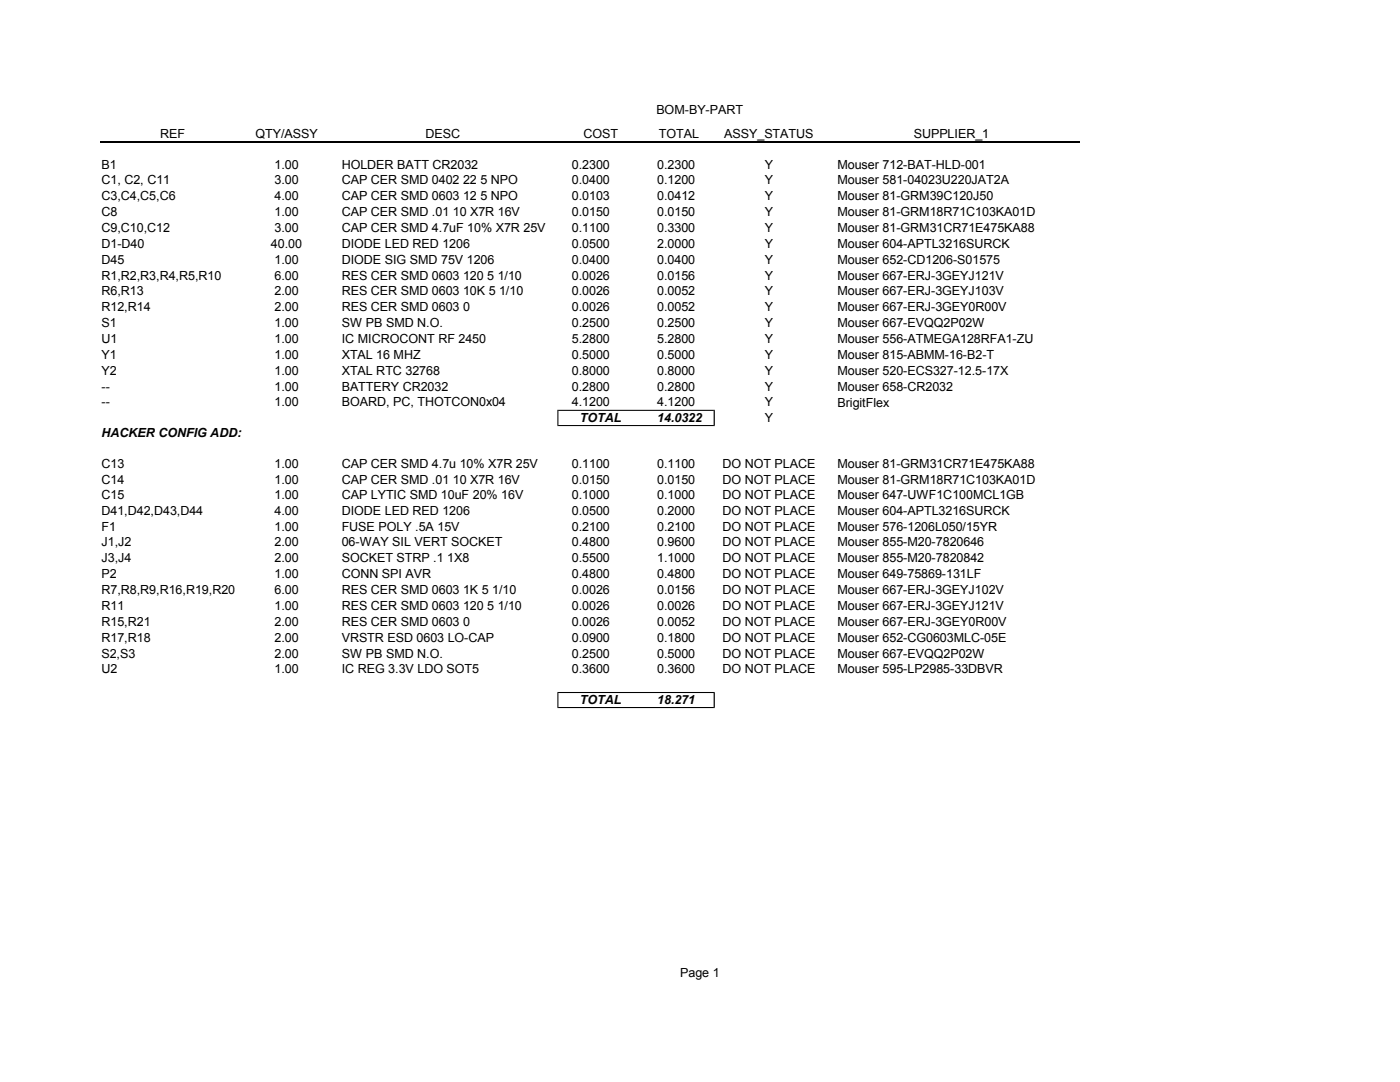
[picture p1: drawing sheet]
<svg xmlns="http://www.w3.org/2000/svg" width="279mm" height="216mm" viewBox="0 0 279 216" stroke-linecap="round" stroke-linejoin="round" font-family="sans-serif">
<defs><g id="words">
<g font-size="2.5">
<text x="131" y="22.6">BOM-BY-PART</text>
<text x="32" y="27.6">REF</text>
<text x="51" y="27.6">QTY/ASSY</text>
<text x="84.9" y="27.6">DESC</text>
<text x="116.4" y="27.6">COST</text>
<text x="131.5" y="27.6">TOTAL</text>
<text x="144.5" y="27.6">ASSY_STATUS</text>
<text x="182.4" y="27.6">SUPPLIER_1</text>
<text x="20.2" y="33.8">B1</text>
<text x="54.8" y="33.8">1.00</text>
<text x="68.2" y="33.8">HOLDER BATT CR2032</text>
<text x="114.1" y="33.8">0.2300</text>
<text x="131.2" y="33.8">0.2300</text>
<text x="152.6" y="33.8">Y</text>
<text x="167.1" y="33.8">Mouser 712-BAT-HLD-001</text>
<text x="20.2" y="36.8">C1, C2, C11</text>
<text x="20.2" y="39.9">C3,C4,C5,C6</text>
<text x="54.8" y="36.8">3.00</text>
<text x="54.8" y="39.9">4.00</text>
<text x="68.2" y="36.8">CAP CER SMD 0402 22 5 NPO</text>
<text x="68.2" y="39.9">CAP CER SMD 0603 12 5 NPO</text>
<text x="114.1" y="36.8">0.0400</text>
<text x="114.1" y="39.9">0.0103</text>
<text x="131.2" y="36.8">0.1200</text>
<text x="131.2" y="39.9">0.0412</text>
<text x="152.6" y="36.8">Y</text>
<text x="152.6" y="39.9">Y</text>
<text x="167.1" y="36.8">Mouser 581-04023U220JAT2A</text>
<text x="167.1" y="39.9">Mouser 81-GRM39C120J50</text>
<text x="20.2" y="43.1">C8</text>
<text x="20.2" y="46.3">C9,C10,C12</text>
<text x="54.8" y="43.1">1.00</text>
<text x="54.8" y="46.3">3.00</text>
<text x="68.2" y="43.1">CAP CER SMD .01 10 X7R 16V</text>
<text x="68.2" y="46.3">CAP CER SMD 4.7uF 10% X7R 25V</text>
<text x="114.1" y="43.1">0.0150</text>
<text x="114.1" y="46.3">0.1100</text>
<text x="131.2" y="43.1">0.0150</text>
<text x="131.2" y="46.3">0.3300</text>
<text x="152.6" y="43.1">Y</text>
<text x="152.6" y="46.3">Y</text>
<text x="167.1" y="43.1">Mouser 81-GRM18R71C103KA01D</text>
<text x="167.1" y="46.3">Mouser 81-GRM31CR71E475KA88</text>
<text x="20.2" y="49.5">D1-D40</text>
<text x="20.2" y="52.6">D45</text>
<text x="54.1" y="49.5">40.00</text>
<text x="54.8" y="52.6">1.00</text>
<text x="68.2" y="49.5">DIODE LED RED 1206</text>
<text x="68.2" y="52.6">DIODE SIG SMD 75V 1206</text>
<text x="114.1" y="49.5">0.0500</text>
<text x="114.1" y="52.6">0.0400</text>
<text x="131.2" y="49.5">2.0000</text>
<text x="131.2" y="52.6">0.0400</text>
<text x="152.6" y="49.5">Y</text>
<text x="152.6" y="52.6">Y</text>
<text x="167.1" y="49.5">Mouser 604-APTL3216SURCK</text>
<text x="167.1" y="52.6">Mouser 652-CD1206-S01575</text>
<text x="20.2" y="55.8">R1,R2,R3,R4,R5,R10</text>
<text x="20.2" y="58.9">R6,R13</text>
<text x="54.8" y="55.8">6.00</text>
<text x="54.8" y="58.9">2.00</text>
<text x="68.2" y="55.8">RES CER SMD 0603 120 5 1/10</text>
<text x="68.2" y="58.9">RES CER SMD 0603 10K 5 1/10</text>
<text x="114.1" y="55.8">0.0026</text>
<text x="114.1" y="58.9">0.0026</text>
<text x="131.2" y="55.8">0.0156</text>
<text x="131.2" y="58.9">0.0052</text>
<text x="152.6" y="55.8">Y</text>
<text x="152.6" y="58.9">Y</text>
<text x="167.1" y="55.8">Mouser 667-ERJ-3GEYJ121V</text>
<text x="167.1" y="58.9">Mouser 667-ERJ-3GEYJ103V</text>
<text x="20.2" y="62.1">R12,R14</text>
<text x="20.2" y="65.3">S1</text>
<text x="54.8" y="62.1">2.00</text>
<text x="54.8" y="65.3">1.00</text>
<text x="68.2" y="62.1">RES CER SMD 0603 0</text>
<text x="68.2" y="65.3">SW PB SMD N.O.</text>
<text x="114.1" y="62.1">0.0026</text>
<text x="114.1" y="65.3">0.2500</text>
<text x="131.2" y="62.1">0.0052</text>
<text x="131.2" y="65.3">0.2500</text>
<text x="152.6" y="62.1">Y</text>
<text x="152.6" y="65.3">Y</text>
<text x="167.1" y="62.1">Mouser 667-ERJ-3GEY0R00V</text>
<text x="167.1" y="65.3">Mouser 667-EVQQ2P02W</text>
<text x="20.2" y="68.4">U1</text>
<text x="20.2" y="71.6">Y1</text>
<text x="54.8" y="68.4">1.00</text>
<text x="54.8" y="71.6">1.00</text>
<text x="68.2" y="68.4">IC MICROCONT RF 2450</text>
<text x="68.2" y="71.6">XTAL 16 MHZ</text>
<text x="114.1" y="68.4">5.2800</text>
<text x="114.1" y="71.6">0.5000</text>
<text x="131.2" y="68.4">5.2800</text>
<text x="131.2" y="71.6">0.5000</text>
<text x="152.6" y="68.4">Y</text>
<text x="152.6" y="71.6">Y</text>
<text x="167.1" y="68.4">Mouser 556-ATMEGA128RFA1-ZU</text>
<text x="167.1" y="71.6">Mouser 815-ABMM-16-B2-T</text>
<text x="20.2" y="74.8">Y2</text>
<text x="20.2" y="77.9">--</text>
<text x="54.8" y="74.8">1.00</text>
<text x="54.8" y="77.9">1.00</text>
<text x="68.2" y="74.8">XTAL RTC 32768</text>
<text x="68.2" y="77.9">BATTERY CR2032</text>
<text x="114.1" y="74.8">0.8000</text>
<text x="114.1" y="77.9">0.2800</text>
<text x="131.2" y="74.8">0.8000</text>
<text x="131.2" y="77.9">0.2800</text>
<text x="152.6" y="74.8">Y</text>
<text x="152.6" y="77.9">Y</text>
<text x="167.1" y="74.8">Mouser 520-ECS327-12.5-17X</text>
<text x="167.1" y="77.9">Mouser 658-CR2032</text>
<text x="20.2" y="81.1">--</text>
<text x="54.8" y="81.1">1.00</text>
<text x="68.2" y="81.1">BOARD, PC, THOTCON0x04</text>
<text x="114.1" y="81.1">4.1200</text>
<text x="131.2" y="81.1">4.1200</text>
<text x="152.6" y="81.1">Y</text>
<text x="167.1" y="81.1">BrigitFlex</text>
<text x="20.2" y="87.2">HACKER CONFIG ADD:</text>
<text x="115.7" y="84.1">TOTAL</text>
<text x="131.2" y="84.1">14.0322</text>
<text x="152.6" y="84.1">Y</text>
<text x="20.2" y="93.3">C13</text>
<text x="54.8" y="93.3">1.00</text>
<text x="68.2" y="93.3">CAP CER SMD 4.7u 10% X7R 25V</text>
<text x="114.1" y="93.3">0.1100</text>
<text x="131.2" y="93.3">0.1100</text>
<text x="144.2" y="93.3">DO NOT PLACE</text>
<text x="167.1" y="93.3">Mouser 81-GRM31CR71E475KA88</text>
<text x="20.2" y="96.5">C14</text>
<text x="20.2" y="99.6">C15</text>
<text x="54.8" y="96.5">1.00</text>
<text x="54.8" y="99.6">1.00</text>
<text x="68.2" y="96.5">CAP CER SMD .01 10 X7R 16V</text>
<text x="68.2" y="99.6">CAP LYTIC SMD 10uF 20% 16V</text>
<text x="114.1" y="96.5">0.0150</text>
<text x="114.1" y="99.6">0.1000</text>
<text x="131.2" y="96.5">0.0150</text>
<text x="131.2" y="99.6">0.1000</text>
<text x="144.2" y="96.5">DO NOT PLACE</text>
<text x="144.2" y="99.6">DO NOT PLACE</text>
<text x="167.1" y="96.5">Mouser 81-GRM18R71C103KA01D</text>
<text x="167.1" y="99.6">Mouser 647-UWF1C100MCL1GB</text>
<text x="20.2" y="102.7">D41,D42,D43,D44</text>
<text x="20.2" y="105.9">F1</text>
<text x="54.8" y="102.7">4.00</text>
<text x="54.8" y="105.9">1.00</text>
<text x="68.2" y="102.7">DIODE LED RED 1206</text>
<text x="68.2" y="105.9">FUSE POLY .5A 15V</text>
<text x="114.1" y="102.7">0.0500</text>
<text x="114.1" y="105.9">0.2100</text>
<text x="131.2" y="102.7">0.2000</text>
<text x="131.2" y="105.9">0.2100</text>
<text x="144.2" y="102.7">DO NOT PLACE</text>
<text x="144.2" y="105.9">DO NOT PLACE</text>
<text x="167.1" y="102.7">Mouser 604-APTL3216SURCK</text>
<text x="167.1" y="105.9">Mouser 576-1206L050/15YR</text>
<text x="20.2" y="109">J1,J2</text>
<text x="20.2" y="112.2">J3,J4</text>
<text x="54.8" y="109">2.00</text>
<text x="54.8" y="112.2">2.00</text>
<text x="68.2" y="109">06-WAY SIL VERT SOCKET</text>
<text x="68.2" y="112.2">SOCKET STRP .1 1X8</text>
<text x="114.1" y="109">0.4800</text>
<text x="114.1" y="112.2">0.5500</text>
<text x="131.2" y="109">0.9600</text>
<text x="131.2" y="112.2">1.1000</text>
<text x="144.2" y="109">DO NOT PLACE</text>
<text x="144.2" y="112.2">DO NOT PLACE</text>
<text x="167.1" y="109">Mouser 855-M20-7820646</text>
<text x="167.1" y="112.2">Mouser 855-M20-7820842</text>
<text x="20.2" y="115.4">P2</text>
<text x="20.2" y="118.5">R7,R8,R9,R16,R19,R20</text>
<text x="54.8" y="115.4">1.00</text>
<text x="54.8" y="118.5">6.00</text>
<text x="68.2" y="115.4">CONN SPI AVR</text>
<text x="68.2" y="118.5">RES CER SMD 0603 1K 5 1/10</text>
<text x="114.1" y="115.4">0.4800</text>
<text x="114.1" y="118.5">0.0026</text>
<text x="131.2" y="115.4">0.4800</text>
<text x="131.2" y="118.5">0.0156</text>
<text x="144.2" y="115.4">DO NOT PLACE</text>
<text x="144.2" y="118.5">DO NOT PLACE</text>
<text x="167.1" y="115.4">Mouser 649-75869-131LF</text>
<text x="167.1" y="118.5">Mouser 667-ERJ-3GEYJ102V</text>
<text x="20.2" y="121.7">R11</text>
<text x="20.2" y="124.9">R15,R21</text>
<text x="54.8" y="121.7">1.00</text>
<text x="54.8" y="124.9">2.00</text>
<text x="68.2" y="121.7">RES CER SMD 0603 120 5 1/10</text>
<text x="68.2" y="124.9">RES CER SMD 0603 0</text>
<text x="114.1" y="121.7">0.0026</text>
<text x="114.1" y="124.9">0.0026</text>
<text x="131.2" y="121.7">0.0026</text>
<text x="131.2" y="124.9">0.0052</text>
<text x="144.2" y="121.7">DO NOT PLACE</text>
<text x="144.2" y="124.9">DO NOT PLACE</text>
<text x="167.1" y="121.7">Mouser 667-ERJ-3GEYJ121V</text>
<text x="167.1" y="124.9">Mouser 667-ERJ-3GEY0R00V</text>
<text x="20.2" y="128.1">R17,R18</text>
<text x="20.2" y="131.2">S2,S3</text>
<text x="54.8" y="128.1">2.00</text>
<text x="54.8" y="131.2">2.00</text>
<text x="68.2" y="128.1">VRSTR ESD 0603 LO-CAP</text>
<text x="68.2" y="131.2">SW PB SMD N.O.</text>
<text x="114.1" y="128.1">0.0900</text>
<text x="114.1" y="131.2">0.2500</text>
<text x="131.2" y="128.1">0.1800</text>
<text x="131.2" y="131.2">0.5000</text>
<text x="144.2" y="128.1">DO NOT PLACE</text>
<text x="144.2" y="131.2">DO NOT PLACE</text>
<text x="167.1" y="128.1">Mouser 652-CG0603MLC-05E</text>
<text x="167.1" y="131.2">Mouser 667-EVQQ2P02W</text>
<text x="20.2" y="134.4">U2</text>
<text x="54.8" y="134.4">1.00</text>
<text x="68.2" y="134.4">IC REG 3.3V LDO SOT5</text>
<text x="114.1" y="134.4">0.3600</text>
<text x="131.2" y="134.4">0.3600</text>
<text x="144.2" y="134.4">DO NOT PLACE</text>
<text x="167.1" y="134.4">Mouser 595-LP2985-33DBVR</text>
<text x="115.7" y="140.4">TOTAL</text>
<text x="131.2" y="140.4">18.271</text>
<text x="135.7" y="195">Page 1</text>
</g>
</g></defs>
<g fill="#000">
<path d="M20 28.2h195.4v.1h-195.4z" fill-rule="evenodd"/>
<path d="M111.2 81.8l.2 .2v2.8l-.2 .2z" fill-rule="evenodd"/>
<path d="M111.2 81.8h31.5l-.3 .2h-31z" fill-rule="evenodd"/>
<path d="M111.2 85l.2-.2h31l.3 .2z" fill-rule="evenodd"/>
<path d="M142.5 81.9l.2-.1v3.2l-.3-.2v-2.8z" fill-rule="evenodd"/>
<path d="M111.2 138.1l.2 .2v2.8l-.2 .2z" fill-rule="evenodd"/>
<path d="M111.2 138.1h31.5l-.3 .2h-31z" fill-rule="evenodd"/>
<path d="M142.5 138.2l.2-.1v3.2l-.3-.2v-2.8z" fill-rule="evenodd"/>
<path d="M111.2 141.3l.2-.2h31l.3 .2z" fill-rule="evenodd"/>
</g>
<path d="M20 28.4h195.4" fill="none" stroke="#000" stroke-width=".2"/>
<use href="#words"/>
</svg>
